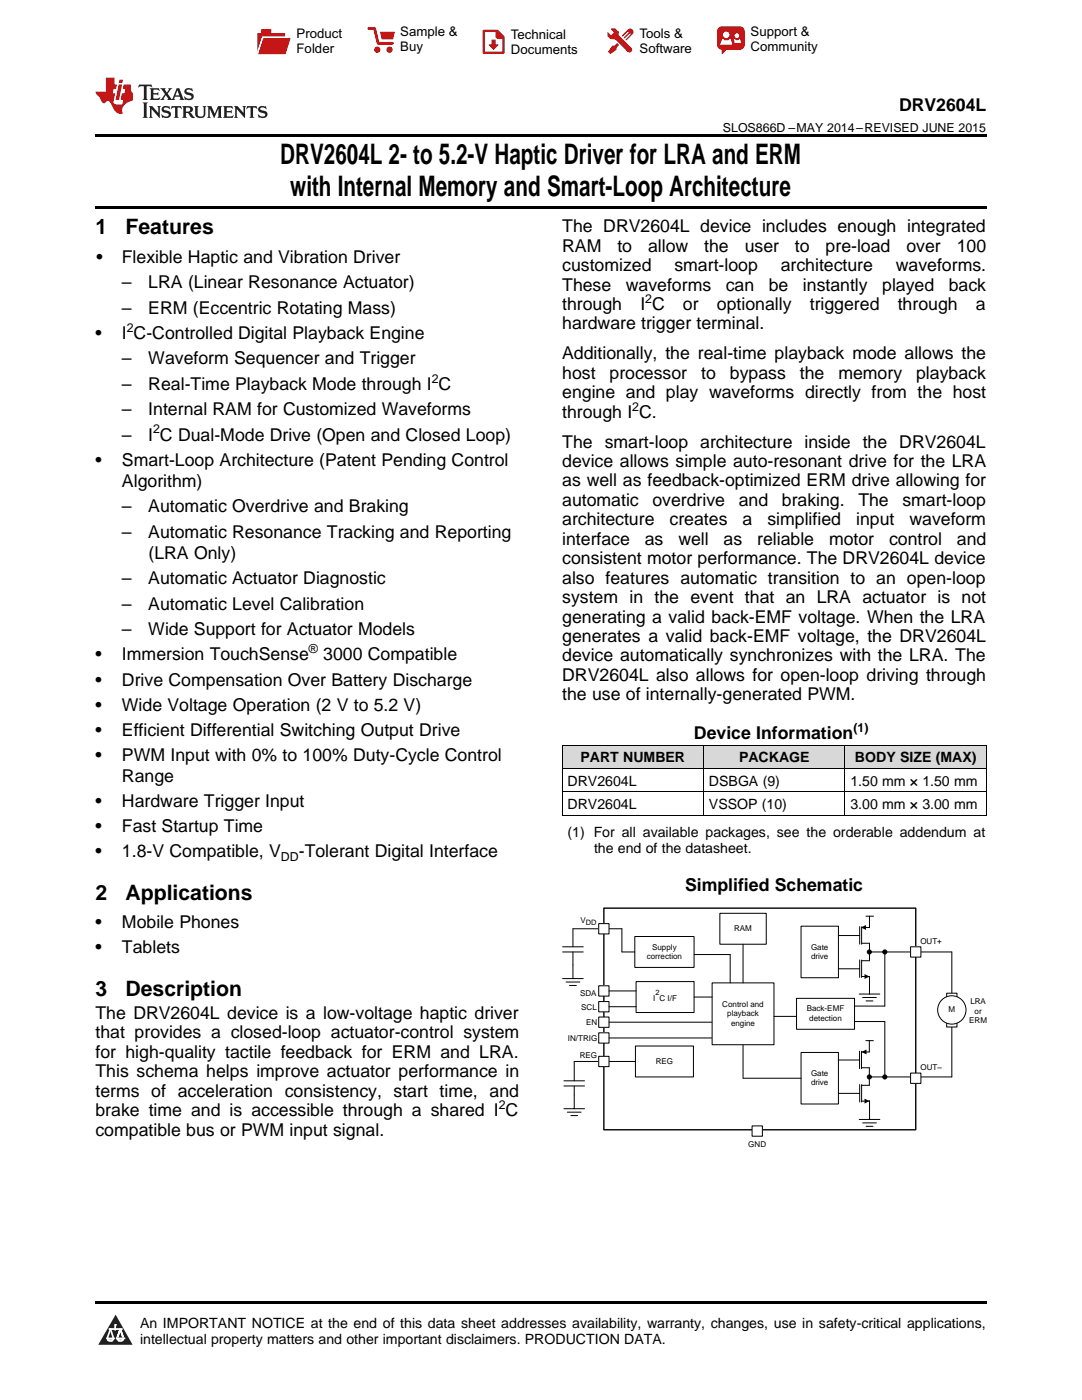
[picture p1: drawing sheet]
<svg xmlns="http://www.w3.org/2000/svg" width="216mm" height="279mm" viewBox="0 0 216 279" stroke-linecap="round" stroke-linejoin="round" font-family="sans-serif">
<defs><g id="words">
<g font-size="5.6">
<text x="55.9" y="32.8">DRV2604L 2- to 5.2-V Haptic Driver for LRA and ERM</text>
<text x="57.9" y="39.2">with Internal Memory and Smart-Loop Architecture</text>
</g>
<g font-size="4.2">
<text x="19" y="46.7">1</text>
<text x="25" y="46.7">Features</text>
<text x="19" y="179.5">2</text>
<text x="25" y="179.5">Applications</text>
<text x="19" y="198.7">3</text>
<text x="25" y="198.7">Description</text>
</g>
<g font-size="3.5">
<text x="179.4" y="22.2">DRV2604L</text>
<text x="112.2" y="46.4">The DRV2604L device includes enough integrated</text>
<text x="19.2" y="52.4">•</text>
<text x="24.3" y="52.4">Flexible Haptic and Vibration Driver</text>
<text x="112.2" y="50.2">RAM</text>
<text x="123.2" y="50.2">to</text>
<text x="129.3" y="50.2">allow</text>
<text x="140.5" y="50.2">the</text>
<text x="148.6" y="50.2">user</text>
<text x="158.6" y="50.2">to</text>
<text x="164.7" y="50.2">pre-load</text>
<text x="180.9" y="50.2">over</text>
<text x="190.9" y="50.2">100</text>
<text x="24.3" y="57.5">–</text>
<text x="29.6" y="57.5">LRA (Linear Resonance Actuator)</text>
<text x="112.2" y="54.1">customized</text>
<text x="112.2" y="58">These</text>
<text x="124.9" y="58">waveforms</text>
<text x="134.6" y="54.1">smart-loop</text>
<text x="144.8" y="58">can</text>
<text x="153.4" y="58">be</text>
<text x="155.8" y="54.1">architecture</text>
<text x="160.2" y="58">instantly</text>
<text x="176" y="58">played</text>
<text x="178.8" y="54.1">waveforms.</text>
<text x="189.3" y="58">back</text>
<text x="24.3" y="62.6">–</text>
<text x="29.6" y="62.6">ERM (Eccentric Rotating Mass)</text>
<text x="112.2" y="61.9">through</text>
<text x="112.2" y="65.8">hardware trigger terminal.</text>
<text x="127.8" y="61.9">I C</text>
<text x="136.3" y="61.9">or</text>
<text x="143.1" y="61.9">optionally</text>
<text x="161.6" y="61.9">triggered</text>
<text x="179.1" y="61.9">through</text>
<text x="194.7" y="61.9">a</text>
<text x="19" y="67.6">•</text>
<text x="24.3" y="67.6">I C-Controlled Digital Playback Engine</text>
<text x="112.2" y="71.7">Additionally, the real-time playback mode allows the</text>
<text x="24.3" y="72.7">–</text>
<text x="24.3" y="77.8">–</text>
<text x="29.6" y="72.7">Waveform Sequencer and Trigger</text>
<text x="29.6" y="77.8">Real-Time Playback Mode through I C</text>
<text x="112.2" y="75.6">host</text>
<text x="121.6" y="75.6">processor</text>
<text x="139.9" y="75.6">to</text>
<text x="145.6" y="75.6">bypass</text>
<text x="159.6" y="75.6">the</text>
<text x="167.3" y="75.6">memory</text>
<text x="182.8" y="75.6">playback</text>
<text x="24.3" y="82.8">–</text>
<text x="29.6" y="82.8">Internal RAM for Customized Waveforms</text>
<text x="112.2" y="79.5">engine and play waveforms directly from the host</text>
<text x="112.2" y="83.4">through I C.</text>
<text x="24.3" y="87.9">–</text>
<text x="29.6" y="87.9">I C Dual-Mode Drive (Open and Closed Loop)</text>
<text x="112.2" y="89.3">The smart-loop architecture inside the DRV2604L</text>
<text x="19" y="92.9">•</text>
<text x="24.3" y="92.9">Smart-Loop Architecture (Patent Pending Control</text>
<text x="112.2" y="93.2">device allows simple auto-resonant drive for the LRA</text>
<text x="24.3" y="97.2">Algorithm)</text>
<text x="112.2" y="97.1">as well as feedback-optimized ERM drive allowing for</text>
<text x="112.2" y="101">automatic</text>
<text x="130.2" y="101">overdrive</text>
<text x="147.4" y="101">and</text>
<text x="156" y="101">braking.</text>
<text x="171.3" y="101">The</text>
<text x="180.1" y="101">smart-loop</text>
<text x="24.3" y="102.2">–</text>
<text x="24.3" y="107.3">–</text>
<text x="29.6" y="102.2">Automatic Overdrive and Braking</text>
<text x="29.6" y="107.3">Automatic Resonance Tracking and Reporting</text>
<text x="112.2" y="104.8">architecture</text>
<text x="133.6" y="104.8">creates</text>
<text x="148.2" y="104.8">a</text>
<text x="153.1" y="104.8">simplified</text>
<text x="170.8" y="104.8">input</text>
<text x="181.5" y="104.8">waveform</text>
<text x="29.6" y="111.5">(LRA Only)</text>
<text x="112.2" y="108.7">interface</text>
<text x="112.2" y="112.6">consistent motor performance. The DRV2604L device</text>
<text x="128.7" y="108.7">as</text>
<text x="135.4" y="108.7">well</text>
<text x="144.4" y="108.7">as</text>
<text x="151.1" y="108.7">reliable</text>
<text x="165.4" y="108.7">motor</text>
<text x="177.4" y="108.7">control</text>
<text x="190.9" y="108.7">and</text>
<text x="24.3" y="116.6">–</text>
<text x="29.6" y="116.6">Automatic Actuator Diagnostic</text>
<text x="112.2" y="116.5">also features automatic transition to an open-loop</text>
<text x="24.3" y="121.7">–</text>
<text x="29.6" y="121.7">Automatic Level Calibration</text>
<text x="112.2" y="120.4">system in the event that an LRA actuator is not</text>
<text x="112.2" y="124.2">generating a valid back-EMF voltage. When the LRA</text>
<text x="19" y="131.8">•</text>
<text x="24.3" y="126.8">–</text>
<text x="24.3" y="131.8">Immersion TouchSense</text>
<text x="29.6" y="126.8">Wide Support for Actuator Models</text>
<text x="64.5" y="131.8">3000 Compatible</text>
<text x="112.2" y="128.1">generates a valid back-EMF voltage, the DRV2604L</text>
<text x="19" y="136.8">•</text>
<text x="24.3" y="136.8">Drive Compensation Over Battery Discharge</text>
<text x="112.2" y="132">device automatically synchronizes with the LRA. The</text>
<text x="112.2" y="135.9">DRV2604L also allows for open-loop driving through</text>
<text x="19" y="141.8">•</text>
<text x="24.3" y="141.8">Wide Voltage Operation (2 V to 5.2 V)</text>
<text x="112.2" y="139.8">the use of internally-generated PWM.</text>
<text x="19" y="146.8">•</text>
<text x="24.3" y="146.8">Efficient Differential Switching Output Drive</text>
<text x="138.5" y="147.5">Device Information</text>
<text x="19" y="151.8">•</text>
<text x="24.3" y="151.8">PWM Input with 0% to 100% Duty-Cycle Control</text>
<text x="19" y="161.1">•</text>
<text x="24.3" y="156.1">Range</text>
<text x="24.3" y="161.1">Hardware Trigger Input</text>
<text x="19" y="166.1">•</text>
<text x="24.3" y="166.1">Fast Startup Time</text>
<text x="19" y="171.1">•</text>
<text x="24.3" y="171.1">1.8-V Compatible, V</text>
<text x="59.6" y="171.1">-Tolerant Digital Interface</text>
<text x="136.7" y="177.9">Simplified Schematic</text>
<text x="19" y="185.2">•</text>
<text x="24.3" y="185.2">Mobile Phones</text>
<text x="19" y="190.3">•</text>
<text x="24.3" y="190.3">Tablets</text>
<text x="19" y="203.3">The DRV2604L device is a low-voltage haptic driver</text>
<text x="19" y="207.2">that provides a closed-loop actuator-control system</text>
<text x="19" y="211.1">for high-quality tactile feedback for ERM and LRA.</text>
<text x="19" y="215">This schema helps improve actuator performance in</text>
<text x="19" y="218.9">terms of acceleration consistency, start time, and</text>
<text x="19" y="222.7">brake time and is accessible through a shared I C</text>
<text x="19" y="226.6">compatible bus or PWM input signal.</text>
</g>
<g font-size="2.8">
<text x="115.8" y="152.2">PART NUMBER</text>
<text x="147.5" y="152.2">PACKAGE</text>
<text x="170.6" y="152.2">BODY SIZE (MAX)</text>
<text x="113.2" y="156.8">DRV2604L</text>
<text x="113.2" y="161.5">DRV2604L</text>
<text x="141.5" y="156.8">DSBGA (9)</text>
<text x="141.5" y="161.5">VSSOP (10)</text>
<text x="169.7" y="156.8">1.50 mm × 1.50 mm</text>
<text x="169.7" y="161.5">3.00 mm × 3.00 mm</text>
<text x="113.2" y="167">(1) For all available packages, see the orderable addendum at</text>
<text x="118.5" y="170.1">the end of the datasheet.</text>
<text x="27.9" y="265">An IMPORTANT NOTICE at the end of this data sheet addresses availability, warranty, changes, use in safety-critical applications,</text>
<text x="27.9" y="268.2">intellectual property matters and other important disclaimers. PRODUCTION DATA.</text>
</g>
<g font-size="2.6">
<text x="59.2" y="7.6">Product</text>
<text x="59.2" y="10.6">Folder</text>
<text x="79.9" y="7.3">Sample &amp;</text>
<text x="79.9" y="10.2">Buy</text>
<text x="101.9" y="7.8">Technical</text>
<text x="101.9" y="10.8">Documents</text>
<text x="127.6" y="7.6">Tools &amp;</text>
<text x="127.6" y="10.6">Software</text>
<text x="149.8" y="7.2">Support &amp;</text>
<text x="149.8" y="10.2">Community</text>
</g>
<g font-size="2.5">
<text x="144.3" y="26.3">SLOS866D –MAY 2014–REVISED JUNE 2015</text>
<text x="128.7" y="60.5">2</text>
<text x="25.3" y="66.2">2</text>
<text x="86.1" y="76.3">2</text>
<text x="126.2" y="82">2</text>
<text x="30.6" y="86.5">2</text>
<text x="61.6" y="130.4">®</text>
<text x="170.3" y="146.1">(1)</text>
<text x="56.1" y="171.8">DD</text>
<text x="99.5" y="221.3">2</text>
</g>
<g font-size="1.6">
<text x="115.8" y="184.2">VDD</text>
<text x="146.5" y="185.8">RAM</text>
<text x="129.1" y="191.4">correction</text>
<text x="130.1" y="189.5">Supply</text>
<text x="161.8" y="189.5">Gate</text>
<text x="161.8" y="191.4">drive</text>
<text x="183.7" y="188.4">OUT+</text>
<text x="115.8" y="198.7">SDA</text>
<text x="116" y="201.5">SCL</text>
<text x="130.3" y="199.7">I C I/F</text>
<text x="144.1" y="200.9">Control and</text>
<text x="145.1" y="202.8">playback</text>
<text x="161" y="201.8">Back-EMF</text>
<text x="161.5" y="203.8">detection</text>
<text x="189.3" y="202">M</text>
<text x="193.6" y="200.4">LRA</text>
<text x="194.5" y="202.3">or</text>
<text x="113.3" y="207.7">IN/TRIG</text>
<text x="116.9" y="204.6">EN</text>
<text x="145.9" y="204.7">engine</text>
<text x="193.4" y="204.2">ERM</text>
<text x="115.7" y="211.1">REG</text>
<text x="130.8" y="212.3">REG</text>
<text x="161.8" y="214.7">Gate</text>
<text x="183.7" y="213.6">OUT±</text>
<text x="161.8" y="216.6">drive</text>
<text x="149.3" y="228.8">GND</text>
</g>
<text font-size="1.5" x="130.8" y="198.6">2</text>
</g></defs>
<g fill="#d8d8d8">
<path d="M112.2 148.8h28.2v4.6h-28.2z"/>
<path d="M140.4 148.8h28.2v4.6h-28.2z"/>
<path d="M168.6 148.8h28.2v4.6h-28.2z"/>
</g>
<path d="M23.1 262.4l3.4 6h-6.9z" fill="#231f20"/>
<path d="M21.4 267.1h1.2l-.3 .5h-.3a.55 .55 0 0 1-.6-.5z" fill-rule="evenodd" fill="#fff"/>
<path d="M21.4 267.1h1.2l-.3 .5h-.3a.55 .55 0 0 1-.6-.5z" fill="none" stroke="#231f20" stroke-width=".34"/>
<path d="M21.4 267.1l1.2 .1-.3 .4h-.5z" fill="none" stroke="#fff" stroke-width=".34"/>
<path d="M23 265.3h.1" fill="none" stroke="#fff" stroke-width=".34"/>
<path d="M23 264.4v.9z" fill="#fff"/>
<path d="M23 264.4v.9z" fill="none" stroke="#fff" stroke-width=".34"/>
<circle cx="23" cy="264.4" r=".17" fill="#fff"/>
<path d="M21.9 265.2h.1" fill="none" stroke="#fff" stroke-width=".34"/>
<path d="M21.9 265.2h2.3z" fill="#fff"/>
<path d="M21.9 265.2h2.3z" fill="none" stroke="#fff" stroke-width=".34"/>
<circle cx="24.2" cy="265.2" r=".17" fill="#fff"/>
<path d="M23.3 267.1h.1" fill="none" stroke="#fff" stroke-width=".34"/>
<path d="M24 265.2l-.7 1.9z" fill="#fff"/>
<path d="M24 265.2l-.7 1.9z" fill="none" stroke="#fff" stroke-width=".34"/>
<path d="M24 265.2l.7 1.9z" fill="#fff"/>
<path d="M24 265.2l.7 1.9z" fill="none" stroke="#fff" stroke-width=".34"/>
<path d="M24.6 267.1h.1" fill="none" stroke="#fff" stroke-width=".34"/>
<circle cx="21.4" cy="267.1" r=".17" fill="#fff"/>
<path d="M22.1 265.2l-.7 1.9z" fill="#fff"/>
<path d="M22.1 265.2l-.7 1.9z" fill="none" stroke="#fff" stroke-width=".34"/>
<path d="M22.1 265.2l.5 1.9z" fill="#fff"/>
<path d="M22.1 265.2l.5 1.9z" fill="none" stroke="#fff" stroke-width=".34"/>
<circle cx="22.6" cy="267.1" r=".17" fill="#fff"/>
<path d="M23.4 267.1h1.3a.65 .65 0 0 1-.7 .5 .65 .65 0 0 1-.6-.5z" fill-rule="evenodd" fill="#fff"/>
<path d="M23.4 267.1h1.3a.65 .65 0 0 1-.7 .5 .65 .65 0 0 1-.6-.5z" fill="none" stroke="#231f20" stroke-width=".34"/>
<path d="M23.4 267.1h1.3l-.4 .5h-.6z" fill="none" stroke="#fff" stroke-width=".34"/>
<path d="M23.3 267.1h.1" fill="none" stroke="#fff" stroke-width=".34"/>
<circle cx="24.7" cy="267.1" r=".17" fill="#fff"/>
<path d="M19 259.7h177.8v.5h-177.8z" fill="#000"/>
<path d="M120.5 181.2h62.2v44.3h-62.2z" fill="none" stroke="#000" stroke-width=".27"/>
<path d="M126.7 186.9h11.8v6.2h-11.8z" fill-rule="evenodd" fill="#fff"/>
<path d="M126.7 186.9h11.8v6.2h-11.8z" fill="none" stroke="#000" stroke-width=".2"/>
<path d="M126.9 195.9h11.6v6.2h-11.6z" fill-rule="evenodd" fill="#fff"/>
<path d="M126.9 195.9h11.6v6.2h-11.6z" fill="none" stroke="#000" stroke-width=".2"/>
<path d="M126.8 208.8h11.6v6.1h-11.6z" fill-rule="evenodd" fill="#fff"/>
<path d="M126.8 208.8h11.6v6.1h-11.6z" fill="none" stroke="#000" stroke-width=".2"/>
<path d="M158.9 199.2h11.6v6.2h-11.6z" fill-rule="evenodd" fill="#fff"/>
<path d="M158.9 199.2h11.6v6.2h-11.6z" fill="none" stroke="#000" stroke-width=".2"/>
<path d="M143.6 182.3h9.3v6.1h-9.3z" fill-rule="evenodd" fill="#fff"/>
<path d="M143.6 182.3h9.3v6.1h-9.3z" fill="none" stroke="#000" stroke-width=".2"/>
<path d="M159.8 184.8h7.5v10.3h-7.5z" fill-rule="evenodd" fill="#fff"/>
<path d="M159.8 184.8h7.5v10.3h-7.5z" fill="none" stroke="#000" stroke-width=".2"/>
<path d="M159.8 210h7.5v10.3h-7.5z" fill-rule="evenodd" fill="#fff"/>
<path d="M159.8 210h7.5v10.3h-7.5z" fill="none" stroke="#000" stroke-width=".2"/>
<path d="M142.1 196.2h12.3v12.3h-12.3z" fill-rule="evenodd" fill="#fff"/>
<g fill="none" stroke="#000" stroke-width=".2">
<path d="M112.3 190h4.1M112.3 189h4.1M112.3 195.3h4.1M113 196h2.7M113.6 196.7h1.4M114.3 185.4v3.6M114.3 190v5.3M142.1 196.2h12.3v12.3h-12.3zM112.5 216.7h4.1M112.5 215.7h4.1M114.6 211.9v3.8M114.6 216.7v4.6"/>
<path d="M112.5 221.3h4.1M113.2 222h2.8M113.9 222.6h1.4"/>
</g>
<path d="M119.5 196.7h2v2.1h-2z" fill-rule="evenodd" fill="#fff"/>
<path d="M119.5 196.7h2v2.1h-2z" fill="none" stroke="#000" stroke-width=".2"/>
<path d="M119.5 199.9h2v2h-2z" fill-rule="evenodd" fill="#fff"/>
<path d="M119.5 199.9h2v2h-2z" fill="none" stroke="#000" stroke-width=".2"/>
<path d="M119.5 203h2v2h-2z" fill-rule="evenodd" fill="#fff"/>
<path d="M119.5 203h2v2h-2z" fill="none" stroke="#000" stroke-width=".2"/>
<path d="M119.5 206.1h2v2.1h-2z" fill-rule="evenodd" fill="#fff"/>
<g fill="none" stroke="#000" stroke-width=".2">
<path d="M167.3 193.3h4.2M167.3 186.7h4.2M171.4 198.4h4.2M171.5 184.9v3.5M171.5 191.6v3.5M171.9 185v3.4M171.9 191.6v3.5M172 191.7h1.5M172 194.9h1.5v3.5M172 188.2h1.5M172.1 199.1h2.8M172.8 182.8h1.5"/>
<path d="M172.8 199.8h1.4M173.5 182.8v2.3h-1.5M119.5 206.1h2v2.1h-2zM167.3 211.5h4.2M167.3 218.2h4.2M171.5 209.8v3.5M171.5 216.4v3.5M171.9 209.8v3.5M171.9 213.1h1.6M171.9 216.6h1.6M171.9 219.8h1.6M171.9 216.5v3.4"/>
<path d="M172 209.9h1.5M172.8 207.7h1.5M173.5 207.7v2.2M173.5 219.7v3.7M171.5 223.4h4.1M172.1 224.1h2.8M172.8 224.8h1.4"/>
<circle cx="173.5" cy="214.9" r=".41"/>
<circle cx="176.6" cy="214.9" r=".41"/>
</g>
<g fill="#000">
<path d="M172.5 194.4l1 .5-1 .5zM171.8 185.1l1-.5v1zM172.5 219.3l1 .5-1 .4zM171.9 209.9l1-.5v1z"/>
<circle cx="173.5" cy="214.9" r=".41"/>
<circle cx="176.6" cy="214.9" r=".41"/>
</g>
<path d="M150.1 224.7h2v2.1h-2z" fill-rule="evenodd" fill="#fff"/>
<path d="M173.5 214.9h16.4M150.1 224.7h2v2.1h-2z" fill="none" stroke="#000" stroke-width=".2"/>
<path d="M181.7 214.2h2.1v2h-2.1z" fill-rule="evenodd" fill="#fff"/>
<g fill="none" stroke="#000" stroke-width=".2">
<path d="M173.5 190h16.4v24.9M173.5 188.2v3.5M176.6 190v10.8h-6.1M170.5 203.9h6.1v11M173.5 213.1v3.5M181.7 214.2h2.1v2h-2.1z"/>
<circle cx="173.5" cy="190" r=".41"/>
<circle cx="176.6" cy="190" r=".41"/>
</g>
<g fill="#000">
<circle cx="173.5" cy="190" r=".41"/>
<circle cx="176.6" cy="190" r=".41"/>
</g>
<path d="M188.9 198.2h2.1v2.1h-2.1z" fill-rule="evenodd" fill="#fff"/>
<path d="M188.9 198.2h2.1v2.1h-2.1z" fill="none" stroke="#000" stroke-width=".2"/>
<path d="M188.9 202.9h2.1v2.1h-2.1z" fill-rule="evenodd" fill="#fff"/>
<path d="M188.9 202.9h2.1v2.1h-2.1z" fill="none" stroke="#000" stroke-width=".2"/>
<circle cx="189.9" cy="201.6" r="2.83" fill="#fff"/>
<circle cx="189.9" cy="201.6" r="2.83" fill="none" stroke="#000" stroke-width=".2"/>
<path d="M181.7 189h2.1v2h-2.1z" fill-rule="evenodd" fill="#fff"/>
<g fill="none" stroke="#000" stroke-width=".2">
<path d="M114.3 185.4h9.8v4.6h2.6M121.5 197.8h5.4M138.5 199h3.6M138.5 190.5h7.2v5.7M148.3 188.4v7.8M181.7 189h2.1v2h-2.1zM114.6 211.8h12.2M121.5 207.1h20.5M121.5 204h20.5M121.5 200.9h5.4M148.3 208.6v6.6M148.3 215.2h11.5"/>
<path d="M154.4 202.8h4.5"/>
</g>
<path d="M119.5 210.8h2v2.1h-2z" fill-rule="evenodd" fill="#fff"/>
<path d="M119.5 210.8h2v2.1h-2z" fill="none" stroke="#000" stroke-width=".2"/>
<path d="M119.5 184.3h2v2.1h-2z" fill-rule="evenodd" fill="#fff"/>
<path d="M112.2 158h84.6M112.2 153.4h84.6M112.2 148.7h84.6M112.2 148.7v14M140.4 148.7v14M168.6 148.7v14M196.8 148.7v14M112.2 162.7h84.6M119.5 184.3h2v2.1h-2z" fill="none" stroke="#000" stroke-width=".2"/>
<path d="M19 26.8h177.8v.6h-177.8zM19 41.2h177.8v.5h-177.8zM112.2 162.7h.1zM168.5 162.7h.1zM196.7 162.7h.1z" fill="#000"/>
<path d="M27.7 16.9l-.1 .6 .6-.3h.5v.2v2.2l-.2 .4h1l-.2-.4v-2.2v-.2h.5l.6 .3-.2-.6zM29.9 17.6l.2 .4v1.6l-.2 .4h1.9l.1-.6a1.09 1.09 0 0 1-1.3 .1v-.6h.6l.4 .2v-.7l-.2 .2h-.8v-.6l.2-.1a1.01 1.01 0 0 1 1 .3l-.1-.6zM32 17.6l.9 1.2-1 1.2h.9l-.2-.3 .5-.7 .5 .7-.3 .3h1.7l-.2-.3 .1-.4h1l.1 .4-.2 .3h1l-.3-.4-.7-2h-.5l-1 2.2-.8-1.1 .9-1.1h-.9l.2 .2-.4 .7-.4-.7 .2-.2zM35.4 18l.4 1h-.8zM37 17.7a.66 .66 0 0 0-.2 .8 .66 .66 0 0 0 .6 .4l.7 .2 .1 .2a.8 .8 0 0 1-.7 .4 .8 .8 0 0 1-.7-.5l.1 .8 .2-.2a.94 .94 0 0 0 1.1 .1 .94 .94 0 0 0 .4-.9 1.48 1.48 0 0 0-1.3-.6v-.4a1.1 1.1 0 0 1 1.2 .2l-.2-.6-.2 .1-.5-.1zM28.5 20.4l.2 .4v2.3l-.2 .4h1l-.2-.4v-2.3l.2-.4zM29.7 21.2l.2 .4v1.5l-.2 .4h.8l-.3-.4 .1-1.3 1.6 1.8v-2l.2-.4h-.7l.2 .2v1.1l-1.2-1.3zM32.5 21.3a.66 .66 0 0 0-.2 .8 .66 .66 0 0 0 .6 .4l.6 .2 .2 .2a.8 .8 0 0 1-.8 .4 .8 .8 0 0 1-.7-.5l.2 .7 .2-.1a.94 .94 0 0 0 1 .1 .94 .94 0 0 0 .5-1 1.47 1.47 0 0 0-1.3-.6l-.1-.3a1.1 1.1 0 0 1 1.3 .2l-.2-.6-.2 .1-.5-.2zM34.3 21.2l-.2 .6a.64 .64 0 0 1 .8-.3v1.6l-.2 .4h1l-.3-.4 .1-1.6a.66 .66 0 0 1 .8 .3l-.2-.6zM36.3 21.2l.3 .4v1.5l-.3 .4h1l-.2-.2v-.7h.5l.1 .1a.8 .8 0 0 0 1.2 .7l-1-1a.62 .62 0 0 0 .6-.5 .62 .62 0 0 0-.6-.7zM37.1 21.5h.1a.48 .48 0 0 1 .6 0 .48 .48 0 0 1 .1 .6l-.2 .1-.6 .1zM38.7 21.2l.2 .2a2.29 2.29 0 0 0 .4 2 1.05 1.05 0 0 0 1.7-.7v-1.3l.2-.2h-.8l.2 .4v1.1a.61 .61 0 0 1-.6 .6 .61 .61 0 0 1-.6-.6v-1.1l.3-.4zM41.3 21.2l.3 .4v1.5l-.3 .4h.8l-.2-.4v-1.4l.8 1.9 .9-1.9v1.4l-.2 .4h.9l-.2-.4v-1.5l.2-.4h-.8l-.7 1.5-.6-1.5zM44.5 21.2l.2 .4v1.5l-.2 .4h1.9l.2-.6a1.1 1.1 0 0 1-1.4 .2v-.7h.6l.4 .2v-.6l-.2 .1-.8 .1v-.6l.2-.1a1.02 1.02 0 0 1 1.1 .2l-.2-.5zM46.7 21.2l.2 .4v1.5l-.2 .4h.8l-.3-.4 .1-1.3 1.6 1.8v-2l.2-.4h-.7l.2 .2v1.1l-1.2-1.3zM49.3 21.2l-.1 .6a.64 .64 0 0 1 .8-.3v1.6l-.3 .4h1l-.2-.4v-1.6a.66 .66 0 0 1 .8 .3l-.1-.6zM51.7 21.3a.66 .66 0 0 0-.2 .7 .66 .66 0 0 0 .7 .5l.6 .2 .1 .2a.8 .8 0 0 1-.7 .4 .8 .8 0 0 1-.7-.5l.1 .7 .2-.1a.94 .94 0 0 0 1.1 .1 .94 .94 0 0 0 .4-1 1.48 1.48 0 0 0-1.2-.6l-.1-.3a1.1 1.1 0 0 1 1.2 .2l-.2-.6-.1 .1-.6-.2z" fill="#231f20"/>
<path d="M21.1 15.5v2.8h-2v.4l.9 .9a.96 .96 0 0 0 1 1 .59 .59 0 0 1 .5-.4 .59 .59 0 0 1 .5 .3l.4 .8a1.61 1.61 0 0 0 2.1 1.3 1.63 1.63 0 0 1 1.1-2.2l.9-.3v-1.5a1.6 1.6 0 0 1-.4-1.7h-1.4l-.2 .9h.5l-.2 .8h-.5l-.2 1v.3h.5l-.2 .9h-.7a.74 .74 0 0 1-1-.6l.3-1.6h-.5l.2-.8h.5l.1-.9h-.4v-1.4zM23.7 16.9l-.7 3h.8l.6-3zM23.8 15.9l-.1 .7h.7l.2-.7z" fill="#ee1d23"/>
<g fill="#d60000">
<path d="M52.1 5.8h2v.8h2.8v4.2h-5.5v-4.2h.7z" fill-rule="evenodd"/>
<path d="M52.4 7.5h5.6l-1 3.3h-5.6z" fill-rule="evenodd"/>
</g>
<path d="M52.4 7.4h5.7l-.1 .1h-5.5l-1.1 3.3z" fill-rule="evenodd" fill="#fff"/>
<path d="M52.4 7.4h5.7l-.1 .1h-5.5l-1.1 3.3z" fill="none" stroke="#fff" stroke-width=".2"/>
<path d="M73.6 5.7h1.1l.7 2.9h2.9" fill="none" stroke="#d60000" stroke-width=".55"/>
<g fill="#d60000">
<path d="M75.8 6.3h3l-.4 1.6h-2.2z" fill-rule="evenodd"/>
<circle cx="75.3" cy="9.9" r=".62"/>
<circle cx="77.7" cy="9.9" r=".62"/>
</g>
<path d="M96.5 6.2h2.7l1.3 1.2v3.1h-4z" fill="none" stroke="#d60000" stroke-width=".44"/>
<g fill="#d60000">
<path d="M98.1 7.9h.8v1h.5l-.9 1.1-1-1v-.1h.6z" fill-rule="evenodd"/>
<path d="M98.9 6.2h.3l1.3 1.2v.4h-1.3l-.3-.4z" fill-rule="evenodd"/>
<path d="M121.9 5.7h.8l.7 .6 .1 .7 2.5 2.5-.8 .8-2.3-2.3-1.1-.2-.6-.6v-.8l.7 .6 .5-.4v-.2l-.5-.5z" fill-rule="evenodd"/>
<path d="M122.2 9.1h.4l.5-.5 .4 .4-.5 .5v.4l-1.2 .9-.5-.5z" fill-rule="evenodd"/>
<path d="M125.3 5.9a.67 .67 0 0 1 .9 0 .67 .67 0 0 1 0 .9z" fill-rule="evenodd"/>
<path d="M125.3 5.9l.9 .9-1.2 1.2h-.2v-.2l1-.9v-.2h-.2l-.9 1h-.2v-.2l.9-1 .1-.2h-.3l-.9 1h-.2v-.2z" fill-rule="evenodd"/>
<circle cx="125.6" cy="9.9" r=".54"/>
</g>
<path d="M123.3 6.3v.7" fill="none" stroke="#d60000" stroke-width=".2"/>
<g fill="#d60000">
<path d="M143.4 5.5l.6-.2h3.6a.95 .95 0 0 1 1 .9v2.8a.95 .95 0 0 1-1 .9h-3.6a.95 .95 0 0 1-.9-.9v-2.8z" fill-rule="evenodd"/>
<path d="M144 9.9h.9l-.7 .9h-.2z" fill-rule="evenodd"/>
</g>
<g fill="#fff">
<path d="M146.6 8.6h1.3z"/>
<path d="M144.1 7.8h.3l.1 .2h.8l.2-.2h.3l.4 1.1h-2.5z" fill-rule="evenodd"/>
<path d="M146.4 7.8h.3l.1 .2h.5l.2-.2h.2l.2 .8h-1.3z" fill-rule="evenodd"/>
<circle cx="144.9" cy="6.9" r=".65"/>
<circle cx="147" cy="7.1" r=".48"/>
</g>
<use href="#words"/>
</svg>
